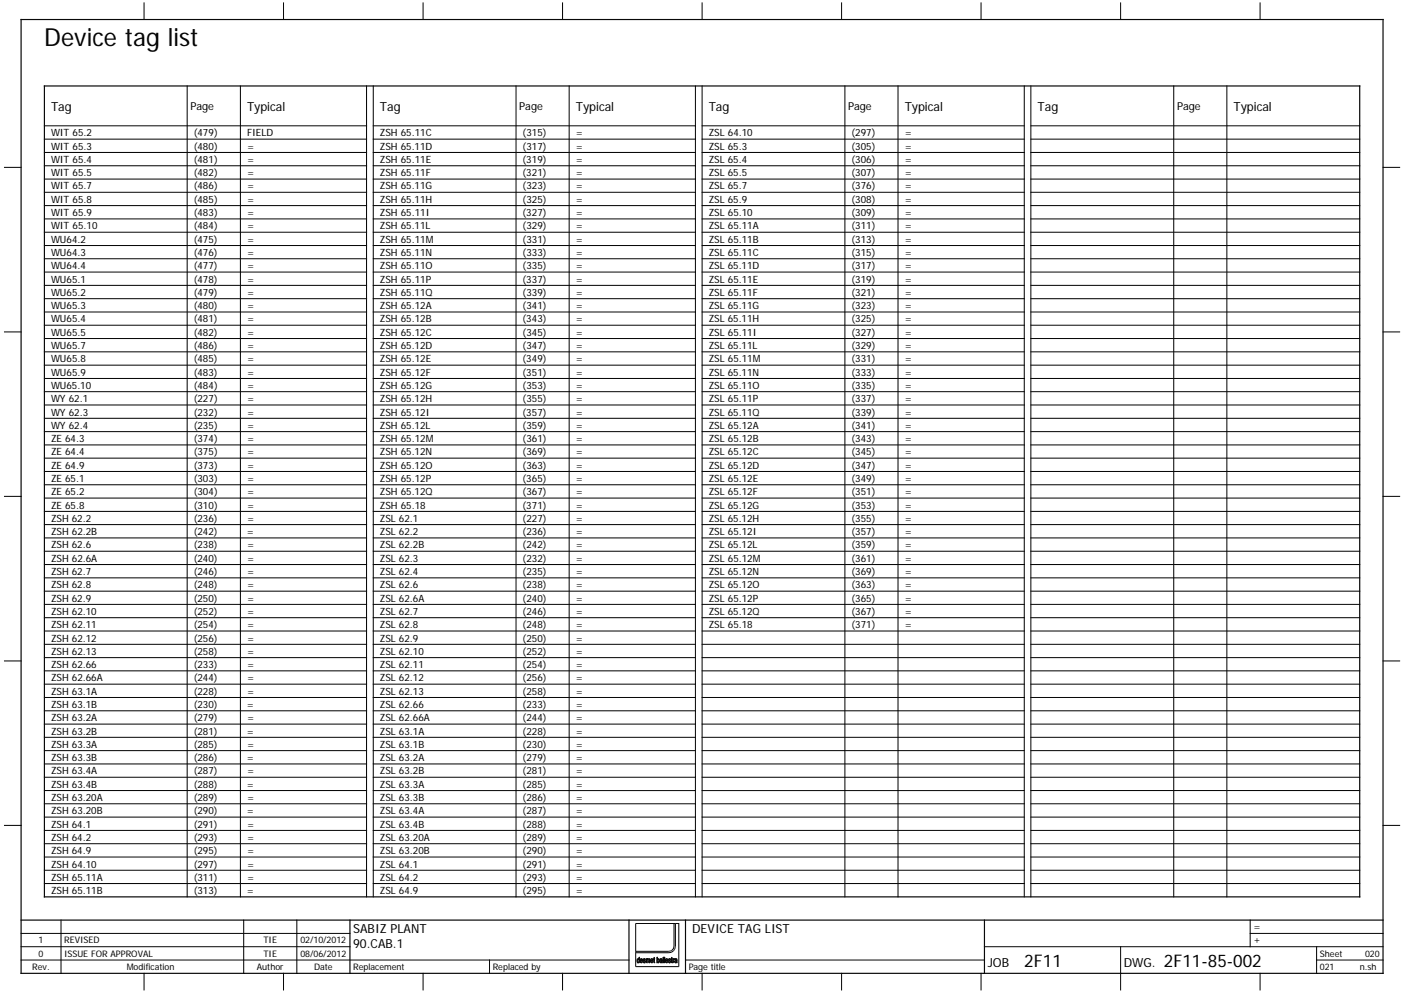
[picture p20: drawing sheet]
<svg xmlns="http://www.w3.org/2000/svg" width="297mm" height="210mm" viewBox="0 0 297 210" stroke-linecap="round" stroke-linejoin="round" font-family="sans-serif">
<defs><g id="words">
<text font-size="5.3" x="9.4" y="9.7">Device tag list</text>
<g font-size="3.7">
<text x="216.7" y="204.4">2F11</text>
<text x="246.2" y="204.4">2F11-85-002</text>
</g>
<g font-size="2.6">
<text x="10.8" y="23.4">Tag</text>
<text x="52.3" y="23.4">Typical</text>
<text x="80.4" y="23.4">Tag</text>
<text x="121.8" y="23.4">Typical</text>
<text x="149.9" y="23.4">Tag</text>
<text x="191.4" y="23.4">Typical</text>
<text x="219.5" y="23.4">Tag</text>
<text x="261" y="23.4">Typical</text>
<text x="74.7" y="197.4">SABIZ PLANT</text>
<text x="146.4" y="197.4">DEVICE TAG LIST</text>
<text x="74.7" y="200.6">90.CAB.1</text>
<text x="209" y="204.4">JOB</text>
<text x="237.8" y="204.4">DWG.</text>
</g>
<g font-size="2.3">
<text x="40.3" y="23.3">Page</text>
<text x="109.9" y="23.3">Page</text>
<text x="179.4" y="23.3">Page</text>
<text x="249" y="23.3">Page</text>
</g>
<g font-size="2.1">
<text x="10.8" y="28.8">WIT 65.2</text>
<text x="41" y="28.8">(479)</text>
<text x="52.3" y="28.8">FIELD</text>
<text x="80.4" y="28.8">ZSH 65.11C</text>
<text x="110.6" y="28.8">(315)</text>
<text x="121.8" y="28.8">=</text>
<text x="149.9" y="28.8">ZSL 64.10</text>
<text x="180.2" y="28.8">(297)</text>
<text x="191.4" y="28.8">=</text>
<text x="10.8" y="31.6">WIT 65.3</text>
<text x="10.8" y="34.4">WIT 65.4</text>
<text x="41" y="31.6">(480)</text>
<text x="41" y="34.4">(481)</text>
<text x="52.3" y="31.6">=</text>
<text x="52.3" y="34.4">=</text>
<text x="80.4" y="31.6">ZSH 65.11D</text>
<text x="80.4" y="34.4">ZSH 65.11E</text>
<text x="110.6" y="34.4">(319)</text>
<text x="110.6" y="31.6">(317)</text>
<text x="121.8" y="34.4">=</text>
<text x="121.8" y="31.6">=</text>
<text x="149.9" y="31.6">ZSL 65.3</text>
<text x="149.9" y="34.4">ZSL 65.4</text>
<text x="180.1" y="31.6">(305)</text>
<text x="180.1" y="34.4">(306)</text>
<text x="191.4" y="31.6">=</text>
<text x="191.4" y="34.4">=</text>
<text x="10.8" y="37.3">WIT 65.5</text>
<text x="10.8" y="40.1">WIT 65.7</text>
<text x="41" y="37.3">(482)</text>
<text x="41" y="40.1">(486)</text>
<text x="52.3" y="37.3">=</text>
<text x="52.3" y="40.1">=</text>
<text x="80.4" y="37.3">ZSH 65.11F</text>
<text x="80.4" y="40.1">ZSH 65.11G</text>
<text x="110.6" y="37.3">(321)</text>
<text x="110.6" y="40.1">(323)</text>
<text x="121.8" y="37.3">=</text>
<text x="121.8" y="40.1">=</text>
<text x="149.9" y="37.3">ZSL 65.5</text>
<text x="149.9" y="40.1">ZSL 65.7</text>
<text x="180.1" y="37.3">(307)</text>
<text x="180.1" y="40.1">(376)</text>
<text x="191.4" y="37.3">=</text>
<text x="191.4" y="40.1">=</text>
<text x="10.8" y="42.9">WIT 65.8</text>
<text x="10.8" y="45.7">WIT 65.9</text>
<text x="41" y="42.9">(485)</text>
<text x="41" y="45.7">(483)</text>
<text x="52.3" y="42.9">=</text>
<text x="52.3" y="45.7">=</text>
<text x="80.4" y="42.9">ZSH 65.11H</text>
<text x="80.4" y="45.7">ZSH 65.11I</text>
<text x="110.6" y="45.7">(327)</text>
<text x="110.6" y="42.9">(325)</text>
<text x="121.8" y="45.7">=</text>
<text x="121.8" y="42.9">=</text>
<text x="149.9" y="42.9">ZSL 65.9</text>
<text x="149.9" y="45.7">ZSL 65.10</text>
<text x="180.1" y="42.9">(308)</text>
<text x="180.2" y="45.7">(309)</text>
<text x="191.4" y="45.7">=</text>
<text x="191.4" y="42.9">=</text>
<text x="10.8" y="48.5">WIT 65.10</text>
<text x="10.8" y="51.3">WU64.2</text>
<text x="41" y="51.3">(475)</text>
<text x="41" y="48.5">(484)</text>
<text x="52.3" y="51.3">=</text>
<text x="52.3" y="48.5">=</text>
<text x="80.4" y="48.5">ZSH 65.11L</text>
<text x="80.4" y="51.3">ZSH 65.11M</text>
<text x="110.6" y="51.3">(331)</text>
<text x="110.6" y="48.5">(329)</text>
<text x="121.8" y="51.3">=</text>
<text x="121.8" y="48.5">=</text>
<text x="149.9" y="48.5">ZSL 65.11A</text>
<text x="149.9" y="51.3">ZSL 65.11B</text>
<text x="180.1" y="51.3">(313)</text>
<text x="180.2" y="48.5">(311)</text>
<text x="191.4" y="51.3">=</text>
<text x="191.4" y="48.5">=</text>
<text x="10.8" y="54.1">WU64.3</text>
<text x="10.8" y="56.9">WU64.4</text>
<text x="10.8" y="59.8">WU65.1</text>
<text x="41" y="54.1">(476)</text>
<text x="41" y="56.9">(477)</text>
<text x="41" y="59.8">(478)</text>
<text x="52.3" y="54.1">=</text>
<text x="52.3" y="56.9">=</text>
<text x="52.3" y="59.8">=</text>
<text x="80.4" y="54.1">ZSH 65.11N</text>
<text x="80.4" y="56.9">ZSH 65.11O</text>
<text x="80.4" y="59.8">ZSH 65.11P</text>
<text x="110.6" y="59.8">(337)</text>
<text x="110.6" y="54.1">(333)</text>
<text x="110.6" y="56.9">(335)</text>
<text x="121.8" y="59.8">=</text>
<text x="121.8" y="54.1">=</text>
<text x="121.8" y="56.9">=</text>
<text x="149.9" y="54.1">ZSL 65.11C</text>
<text x="149.9" y="56.9">ZSL 65.11D</text>
<text x="149.9" y="59.8">ZSL 65.11E</text>
<text x="180.1" y="56.9">(317)</text>
<text x="180.1" y="59.8">(319)</text>
<text x="180.2" y="54.1">(315)</text>
<text x="191.4" y="59.8">=</text>
<text x="191.4" y="54.1">=</text>
<text x="191.4" y="56.9">=</text>
<text x="10.8" y="62.6">WU65.2</text>
<text x="10.8" y="65.4">WU65.3</text>
<text x="41" y="62.6">(479)</text>
<text x="41" y="65.4">(480)</text>
<text x="52.3" y="62.6">=</text>
<text x="52.3" y="65.4">=</text>
<text x="80.4" y="62.6">ZSH 65.11Q</text>
<text x="80.4" y="65.4">ZSH 65.12A</text>
<text x="110.6" y="65.4">(341)</text>
<text x="110.6" y="62.6">(339)</text>
<text x="121.8" y="65.4">=</text>
<text x="121.8" y="62.6">=</text>
<text x="149.9" y="62.6">ZSL 65.11F</text>
<text x="149.9" y="65.4">ZSL 65.11G</text>
<text x="180.1" y="65.4">(323)</text>
<text x="180.1" y="62.6">(321)</text>
<text x="191.4" y="62.6">=</text>
<text x="191.4" y="65.4">=</text>
<text x="10.8" y="68.2">WU65.4</text>
<text x="10.8" y="71">WU65.5</text>
<text x="41" y="68.2">(481)</text>
<text x="41" y="71">(482)</text>
<text x="52.3" y="68.2">=</text>
<text x="52.3" y="71">=</text>
<text x="80.4" y="68.2">ZSH 65.12B</text>
<text x="80.4" y="71">ZSH 65.12C</text>
<text x="110.6" y="68.2">(343)</text>
<text x="110.6" y="71">(345)</text>
<text x="121.8" y="68.2">=</text>
<text x="121.8" y="71">=</text>
<text x="149.9" y="68.2">ZSL 65.11H</text>
<text x="149.9" y="71">ZSL 65.11I</text>
<text x="180.1" y="68.2">(325)</text>
<text x="180.1" y="71">(327)</text>
<text x="191.4" y="71">=</text>
<text x="191.4" y="68.2">=</text>
<text x="10.8" y="73.8">WU65.7</text>
<text x="10.8" y="76.6">WU65.8</text>
<text x="41" y="73.8">(486)</text>
<text x="41" y="76.6">(485)</text>
<text x="52.3" y="73.8">=</text>
<text x="52.3" y="76.6">=</text>
<text x="80.4" y="73.8">ZSH 65.12D</text>
<text x="80.4" y="76.6">ZSH 65.12E</text>
<text x="110.6" y="76.6">(349)</text>
<text x="110.6" y="73.8">(347)</text>
<text x="121.8" y="76.6">=</text>
<text x="121.8" y="73.8">=</text>
<text x="149.9" y="73.8">ZSL 65.11L</text>
<text x="149.9" y="76.6">ZSL 65.11M</text>
<text x="180.1" y="73.8">(329)</text>
<text x="180.2" y="76.6">(331)</text>
<text x="191.4" y="76.6">=</text>
<text x="191.4" y="73.8">=</text>
<text x="10.8" y="79.4">WU65.9</text>
<text x="10.8" y="82.2">WU65.10</text>
<text x="41" y="79.4">(483)</text>
<text x="41" y="82.2">(484)</text>
<text x="52.3" y="79.4">=</text>
<text x="52.3" y="82.2">=</text>
<text x="80.4" y="79.4">ZSH 65.12F</text>
<text x="80.4" y="82.2">ZSH 65.12G</text>
<text x="110.6" y="79.4">(351)</text>
<text x="110.6" y="82.2">(353)</text>
<text x="121.8" y="79.4">=</text>
<text x="121.8" y="82.2">=</text>
<text x="149.9" y="79.4">ZSL 65.11N</text>
<text x="149.9" y="82.2">ZSL 65.11O</text>
<text x="180.1" y="79.4">(333)</text>
<text x="180.2" y="82.2">(335)</text>
<text x="191.4" y="79.4">=</text>
<text x="191.4" y="82.2">=</text>
<text x="10.8" y="85">WY 62.1</text>
<text x="10.8" y="87.9">WY 62.3</text>
<text x="41" y="85">(227)</text>
<text x="41" y="87.9">(232)</text>
<text x="52.3" y="85">=</text>
<text x="52.3" y="87.9">=</text>
<text x="80.4" y="85">ZSH 65.12H</text>
<text x="80.4" y="87.9">ZSH 65.12I</text>
<text x="110.6" y="87.9">(357)</text>
<text x="110.6" y="85">(355)</text>
<text x="121.8" y="87.9">=</text>
<text x="121.8" y="85">=</text>
<text x="149.9" y="85">ZSL 65.11P</text>
<text x="149.9" y="87.9">ZSL 65.11Q</text>
<text x="180.1" y="85">(337)</text>
<text x="180.2" y="87.9">(339)</text>
<text x="191.4" y="85">=</text>
<text x="191.4" y="87.9">=</text>
<text x="10.8" y="90.7">WY 62.4</text>
<text x="10.8" y="93.5">ZE 64.3</text>
<text x="41" y="90.7">(235)</text>
<text x="41" y="93.5">(374)</text>
<text x="52.3" y="90.7">=</text>
<text x="52.3" y="93.5">=</text>
<text x="80.4" y="90.7">ZSH 65.12L</text>
<text x="80.4" y="93.5">ZSH 65.12M</text>
<text x="110.6" y="93.5">(361)</text>
<text x="110.6" y="90.7">(359)</text>
<text x="121.8" y="93.5">=</text>
<text x="121.8" y="90.7">=</text>
<text x="149.9" y="90.7">ZSL 65.12A</text>
<text x="149.9" y="93.5">ZSL 65.12B</text>
<text x="180.1" y="93.5">(343)</text>
<text x="180.2" y="90.7">(341)</text>
<text x="191.4" y="93.5">=</text>
<text x="191.4" y="90.7">=</text>
<text x="10.8" y="96.3">ZE 64.4</text>
<text x="10.8" y="99.1">ZE 64.9</text>
<text x="10.8" y="101.9">ZE 65.1</text>
<text x="41" y="96.3">(375)</text>
<text x="41" y="99.1">(373)</text>
<text x="41" y="101.9">(303)</text>
<text x="52.3" y="96.3">=</text>
<text x="52.3" y="99.1">=</text>
<text x="52.3" y="101.9">=</text>
<text x="80.4" y="96.3">ZSH 65.12N</text>
<text x="80.4" y="99.1">ZSH 65.12O</text>
<text x="80.4" y="101.9">ZSH 65.12P</text>
<text x="110.6" y="101.9">(365)</text>
<text x="110.6" y="96.3">(369)</text>
<text x="110.6" y="99.1">(363)</text>
<text x="121.8" y="101.9">=</text>
<text x="121.8" y="96.3">=</text>
<text x="121.8" y="99.1">=</text>
<text x="149.9" y="96.3">ZSL 65.12C</text>
<text x="149.9" y="99.1">ZSL 65.12D</text>
<text x="149.9" y="101.9">ZSL 65.12E</text>
<text x="180.1" y="99.1">(347)</text>
<text x="180.1" y="101.9">(349)</text>
<text x="180.2" y="96.3">(345)</text>
<text x="191.4" y="101.9">=</text>
<text x="191.4" y="96.3">=</text>
<text x="191.4" y="99.1">=</text>
<text x="10.8" y="104.7">ZE 65.2</text>
<text x="10.8" y="107.5">ZE 65.8</text>
<text x="41" y="104.7">(304)</text>
<text x="41" y="107.5">(310)</text>
<text x="52.3" y="104.7">=</text>
<text x="52.3" y="107.5">=</text>
<text x="80.4" y="104.7">ZSH 65.12Q</text>
<text x="80.4" y="107.5">ZSH 65.18</text>
<text x="110.6" y="107.5">(371)</text>
<text x="110.6" y="104.7">(367)</text>
<text x="121.8" y="107.5">=</text>
<text x="121.8" y="104.7">=</text>
<text x="149.9" y="104.7">ZSL 65.12F</text>
<text x="149.9" y="107.5">ZSL 65.12G</text>
<text x="180.1" y="107.5">(353)</text>
<text x="180.1" y="104.7">(351)</text>
<text x="191.4" y="104.7">=</text>
<text x="191.4" y="107.5">=</text>
<text x="10.8" y="110.4">ZSH 62.2</text>
<text x="10.8" y="113.2">ZSH 62.2B</text>
<text x="41" y="113.2">(242)</text>
<text x="41" y="110.4">(236)</text>
<text x="52.3" y="113.2">=</text>
<text x="52.3" y="110.4">=</text>
<text x="80.4" y="110.4">ZSL 62.1</text>
<text x="80.4" y="113.2">ZSL 62.2</text>
<text x="110.6" y="110.4">(227)</text>
<text x="110.6" y="113.2">(236)</text>
<text x="121.8" y="110.4">=</text>
<text x="121.8" y="113.2">=</text>
<text x="149.9" y="110.4">ZSL 65.12H</text>
<text x="149.9" y="113.2">ZSL 65.12I</text>
<text x="180.1" y="110.4">(355)</text>
<text x="180.1" y="113.2">(357)</text>
<text x="191.4" y="113.2">=</text>
<text x="191.4" y="110.4">=</text>
<text x="10.8" y="116">ZSH 62.6</text>
<text x="10.8" y="118.8">ZSH 62.6A</text>
<text x="41" y="118.8">(240)</text>
<text x="41" y="116">(238)</text>
<text x="52.3" y="118.8">=</text>
<text x="52.3" y="116">=</text>
<text x="80.4" y="116">ZSL 62.2B</text>
<text x="80.4" y="118.8">ZSL 62.3</text>
<text x="110.6" y="118.8">(232)</text>
<text x="110.6" y="116">(242)</text>
<text x="121.8" y="116">=</text>
<text x="121.8" y="118.8">=</text>
<text x="149.9" y="116">ZSL 65.12L</text>
<text x="149.9" y="118.8">ZSL 65.12M</text>
<text x="180.1" y="116">(359)</text>
<text x="180.2" y="118.8">(361)</text>
<text x="191.4" y="118.8">=</text>
<text x="191.4" y="116">=</text>
<text x="10.8" y="121.6">ZSH 62.7</text>
<text x="10.8" y="124.4">ZSH 62.8</text>
<text x="41" y="121.6">(246)</text>
<text x="41" y="124.4">(248)</text>
<text x="52.3" y="121.6">=</text>
<text x="52.3" y="124.4">=</text>
<text x="80.4" y="121.6">ZSL 62.4</text>
<text x="80.4" y="124.4">ZSL 62.6</text>
<text x="110.6" y="121.6">(235)</text>
<text x="110.6" y="124.4">(238)</text>
<text x="121.8" y="121.6">=</text>
<text x="121.8" y="124.4">=</text>
<text x="149.9" y="121.6">ZSL 65.12N</text>
<text x="149.9" y="124.4">ZSL 65.12O</text>
<text x="180.1" y="121.6">(369)</text>
<text x="180.2" y="124.4">(363)</text>
<text x="191.4" y="121.6">=</text>
<text x="191.4" y="124.4">=</text>
<text x="10.8" y="127.2">ZSH 62.9</text>
<text x="10.8" y="130">ZSH 62.10</text>
<text x="41" y="130">(252)</text>
<text x="41" y="127.2">(250)</text>
<text x="52.3" y="130">=</text>
<text x="52.3" y="127.2">=</text>
<text x="80.4" y="127.2">ZSL 62.6A</text>
<text x="80.4" y="130">ZSL 62.7</text>
<text x="110.6" y="130">(246)</text>
<text x="110.6" y="127.2">(240)</text>
<text x="121.8" y="127.2">=</text>
<text x="121.8" y="130">=</text>
<text x="149.9" y="127.2">ZSL 65.12P</text>
<text x="149.9" y="130">ZSL 65.12Q</text>
<text x="180.1" y="127.2">(365)</text>
<text x="180.2" y="130">(367)</text>
<text x="191.4" y="127.2">=</text>
<text x="191.4" y="130">=</text>
<text x="10.8" y="132.8">ZSH 62.11</text>
<text x="10.8" y="135.7">ZSH 62.12</text>
<text x="41" y="132.8">(254)</text>
<text x="41" y="135.7">(256)</text>
<text x="52.3" y="132.8">=</text>
<text x="52.3" y="135.7">=</text>
<text x="80.4" y="132.8">ZSL 62.8</text>
<text x="80.4" y="135.7">ZSL 62.9</text>
<text x="110.6" y="132.8">(248)</text>
<text x="110.6" y="135.7">(250)</text>
<text x="121.8" y="132.8">=</text>
<text x="121.8" y="135.7">=</text>
<text x="149.9" y="132.8">ZSL 65.18</text>
<text x="180.2" y="132.8">(371)</text>
<text x="191.4" y="132.8">=</text>
<text x="10.8" y="138.5">ZSH 62.13</text>
<text x="10.8" y="141.3">ZSH 62.66</text>
<text x="41" y="138.5">(258)</text>
<text x="41" y="141.3">(233)</text>
<text x="52.3" y="138.5">=</text>
<text x="52.3" y="141.3">=</text>
<text x="80.4" y="138.5">ZSL 62.10</text>
<text x="80.4" y="141.3">ZSL 62.11</text>
<text x="110.6" y="138.5">(252)</text>
<text x="110.6" y="141.3">(254)</text>
<text x="121.8" y="138.5">=</text>
<text x="121.8" y="141.3">=</text>
<text x="10.8" y="144.1">ZSH 62.66A</text>
<text x="10.8" y="146.9">ZSH 63.1A</text>
<text x="10.8" y="149.7">ZSH 63.1B</text>
<text x="41" y="149.7">(230)</text>
<text x="41" y="146.9">(228)</text>
<text x="41" y="144.1">(244)</text>
<text x="52.3" y="149.7">=</text>
<text x="52.3" y="146.9">=</text>
<text x="52.3" y="144.1">=</text>
<text x="80.4" y="144.1">ZSL 62.12</text>
<text x="80.4" y="146.9">ZSL 62.13</text>
<text x="80.4" y="149.7">ZSL 62.66</text>
<text x="110.6" y="144.1">(256)</text>
<text x="110.6" y="146.9">(258)</text>
<text x="110.6" y="149.7">(233)</text>
<text x="121.8" y="144.1">=</text>
<text x="121.8" y="146.9">=</text>
<text x="121.8" y="149.7">=</text>
<text x="10.8" y="152.5">ZSH 63.2A</text>
<text x="10.8" y="155.3">ZSH 63.2B</text>
<text x="41" y="155.3">(281)</text>
<text x="41" y="152.5">(279)</text>
<text x="52.3" y="155.3">=</text>
<text x="52.3" y="152.5">=</text>
<text x="80.4" y="152.5">ZSL 62.66A</text>
<text x="80.4" y="155.3">ZSL 63.1A</text>
<text x="110.6" y="152.5">(244)</text>
<text x="110.6" y="155.3">(228)</text>
<text x="121.8" y="152.5">=</text>
<text x="121.8" y="155.3">=</text>
<text x="10.8" y="158.2">ZSH 63.3A</text>
<text x="10.8" y="161">ZSH 63.3B</text>
<text x="41" y="161">(286)</text>
<text x="41" y="158.2">(285)</text>
<text x="52.3" y="161">=</text>
<text x="52.3" y="158.2">=</text>
<text x="80.4" y="158.2">ZSL 63.1B</text>
<text x="80.4" y="161">ZSL 63.2A</text>
<text x="110.6" y="158.2">(230)</text>
<text x="110.6" y="161">(279)</text>
<text x="121.8" y="158.2">=</text>
<text x="121.8" y="161">=</text>
<text x="10.8" y="163.8">ZSH 63.4A</text>
<text x="10.8" y="166.6">ZSH 63.4B</text>
<text x="41" y="166.6">(288)</text>
<text x="41" y="163.8">(287)</text>
<text x="52.3" y="166.6">=</text>
<text x="52.3" y="163.8">=</text>
<text x="80.4" y="163.8">ZSL 63.2B</text>
<text x="80.4" y="166.6">ZSL 63.3A</text>
<text x="110.6" y="163.8">(281)</text>
<text x="110.6" y="166.6">(285)</text>
<text x="121.8" y="163.8">=</text>
<text x="121.8" y="166.6">=</text>
<text x="10.8" y="169.4">ZSH 63.20A</text>
<text x="10.8" y="172.2">ZSH 63.20B</text>
<text x="41" y="172.2">(290)</text>
<text x="41" y="169.4">(289)</text>
<text x="52.3" y="172.2">=</text>
<text x="52.3" y="169.4">=</text>
<text x="80.4" y="169.4">ZSL 63.3B</text>
<text x="80.4" y="172.2">ZSL 63.4A</text>
<text x="110.6" y="169.4">(286)</text>
<text x="110.6" y="172.2">(287)</text>
<text x="121.8" y="169.4">=</text>
<text x="121.8" y="172.2">=</text>
<text x="10.8" y="175">ZSH 64.1</text>
<text x="10.8" y="177.8">ZSH 64.2</text>
<text x="41" y="175">(291)</text>
<text x="41" y="177.8">(293)</text>
<text x="52.3" y="175">=</text>
<text x="52.3" y="177.8">=</text>
<text x="80.4" y="175">ZSL 63.4B</text>
<text x="80.4" y="177.8">ZSL 63.20A</text>
<text x="110.6" y="175">(288)</text>
<text x="110.6" y="177.8">(289)</text>
<text x="121.8" y="175">=</text>
<text x="121.8" y="177.8">=</text>
<text x="10.8" y="180.6">ZSH 64.9</text>
<text x="10.8" y="183.5">ZSH 64.10</text>
<text x="41" y="183.5">(297)</text>
<text x="41" y="180.6">(295)</text>
<text x="52.3" y="183.5">=</text>
<text x="52.3" y="180.6">=</text>
<text x="80.4" y="180.6">ZSL 63.20B</text>
<text x="80.4" y="183.5">ZSL 64.1</text>
<text x="110.6" y="180.6">(290)</text>
<text x="110.6" y="183.5">(291)</text>
<text x="121.8" y="180.6">=</text>
<text x="121.8" y="183.5">=</text>
<text x="10.8" y="186.3">ZSH 65.11A</text>
<text x="10.8" y="189.1">ZSH 65.11B</text>
<text x="41" y="189.1">(313)</text>
<text x="41" y="186.3">(311)</text>
<text x="52.3" y="189.1">=</text>
<text x="52.3" y="186.3">=</text>
<text x="80.4" y="186.3">ZSL 64.2</text>
<text x="80.4" y="189.1">ZSL 64.9</text>
<text x="110.6" y="186.3">(293)</text>
<text x="110.6" y="189.1">(295)</text>
<text x="121.8" y="186.3">=</text>
<text x="121.8" y="189.1">=</text>
<text x="265.2" y="196.7">=</text>
<text x="265.2" y="199.5">+</text>
</g>
<g font-size="1.9">
<text x="8.1" y="202.3">0</text>
<text x="8.1" y="199.5">1</text>
<text x="13.6" y="202.3">ISSUE FOR APPROVAL</text>
<text x="13.6" y="199.5">REVISED</text>
<text x="55.7" y="202.3">TIE</text>
<text x="55.7" y="199.5">TIE</text>
<text x="63.5" y="202.3">08/06/2012</text>
<text x="63.5" y="199.5">02/10/2012</text>
<text x="279.2" y="202.3">Sheet</text>
<text x="288.8" y="202.3">020</text>
<text x="6.8" y="205.1">Rev.</text>
<text x="26.8" y="205.1">Modification</text>
<text x="54.4" y="205.1">Author</text>
<text x="66.4" y="205.1">Date</text>
<text x="74.7" y="205.1">Replacement</text>
<text x="104.3" y="205.1">Replaced by</text>
<text x="145.7" y="205.1">Page title</text>
<text x="279.2" y="205.1">021</text>
<text x="287.7" y="205.1">n.sh</text>
</g>
</g></defs>
<path d="M209.8 .5l-209 209M296.2 .6l-295.4 208.8M.8 209.2l.3 .3" fill="none" stroke="#fff" stroke-width=".21"/>
<g fill="none" stroke="#010101" stroke-width=".21">
<path d="M30.5 .6v3.5M60 .6v3.5M89.5 .6v3.5M119 .6v3.5M148.5 .6v3.5M178.1 .6v3.5M207.6 .6v3.5M237.1 .6v3.5M266.6 .6v3.5M.9 35.4h3.6M292.6 35.4h3.5M.9 70.2h3.6"/>
<path d="M292.6 70.2h3.5M.9 105h3.6M292.6 105h3.5M.9 139.8h3.6M292.6 139.8h3.5M.9 174.5h3.6M292.6 174.5h3.5M4.5 197.4h69.5M12.9 194.6v11.2M51.6 194.6v11.2M62.8 194.6v11.2M134.5 195.3h8.1v5a1.08 1.08 0 0 1-1.1 .9h-7z"/>
<path d="M264.5 197.4h28.1M264.5 194.6v5.6M4.5 203h128.6M4.5 200.2h69.5M30.5 205.8v3.5M60 205.8v3.5M89.5 205.8v3.5M103.6 203v2.8M119 205.8v3.5M135.6 203.4l.1 .1 .3-.2-.1 .2M135.6 203.4h.1M135.6 202.8h.2l.1 .3h-.4z"/>
<path d="M135.9 203.5h.1M135.9 202.8h.1M135.9 202.8l.1 .4-.2-.1v.1h-.3l.1 .2M135.9 202.8a.4 .4 0 0 0-.5 .2 .4 .4 0 0 0 .1 .5h.4M148.5 205.8v3.5M178.1 205.8v3.5M207.6 205.8v3.5M208.3 200.2h84.3M237.1 200.2v9.1M266.6 205.8v3.5M278.6 203h14M278.6 200.2v5.6"/>
</g>
<path d="M4.5 4.1h288.1v201.7h-288.1zM4.5 194.6h288.1M74 194.6v11.2M133.1 194.6v11.2M145 194.6v11.2M208.3 194.6v11.2" fill="none" stroke="#010101" stroke-width=".25"/>
<path d="M135.6 202.7l.3 .2 .1 .3h-.2v-.3l-.2-.1-.1 .3h.3v.1h-.3l.1 .2 .1 .1 .3-.2a.32 .32 0 0 1-.5 .3 .32 .32 0 0 1-.1-.5z" fill="#010101"/>
<path d="M137.8 203.4l.1 .1 .3-.2-.1 .2M137.8 203.4h.1M137.8 202.8h.2l.1 .3h-.4zM138.1 203.5h.1M138.1 202.8h.1M138.1 202.8l.1 .4h-.2v-.1v.1h-.3l.1 .2M138.1 202.8a.4 .4 0 0 0-.5 .2 .4 .4 0 0 0 .1 .5h.4" fill="none" stroke="#010101" stroke-width=".21"/>
<path d="M137.7 202.8l.3-.1 .1 .1 .1 .4h-.2l.1-.1-.1-.3-.2 .1-.1 .2h.3v.1h-.3l.1 .3 .4-.2-.3 .3-.2-.2z" fill="#010101"/>
<path d="M139.1 203.3v.1M139.1 202.9a.27 .27 0 0 1 .3 .2 .27 .27 0 0 1-.3 .3zM139.2 203.5v.1M139.2 203.5h.1M139.5 202.9l-.1 .5-.2 .2M139.5 202.9h.1M139.5 202.9l-.1-.2-.3 .1-.1-.4v1.2l.1-.1 .1 .1" fill="none" stroke="#010101" stroke-width=".21"/>
<path d="M139 202.4l.1 .4a.43 .43 0 0 1 .4 .3 .43 .43 0 0 1-.2 .5v-.8a.44 .44 0 0 0-.1 .8l-.1-.1-.1 .1z" fill="#010101"/>
<g fill="none" stroke="#010101" stroke-width=".21">
<path d="M139.7 203.1l-.1 .3 .2 .2M139.7 202.7h.1M139.7 202.7h.3M139.7 202.7l-.1 .2 .3-.1 .1 .2M139.7 203.1h.1M139.8 203.5v.1zM140 202.7h.1M140 203v.1M140 202.7l.1 .9-.1-.1-.2 .1M140 203l-.3 .1"/>
<circle cx="139.9" cy="203.3" r=".17"/>
</g>
<path d="M139.7 202.7l.4 .1v.8l-.1-.1-.2 .1 .2-.5-.3 .2 .1 .3-.2-.1v-.3l.4-.2-.1-.2-.3 .1z" fill="#010101"/>
<path d="M140.9 202.8a.42 .42 0 0 0-.2 .5 .42 .42 0 0 0 .5 .2M140.9 202.7l.3 .1M140.9 202.7v.1M140.9 203.4l.2 .1 .2-.2-.1 .2M140.9 203.4h.1M140.9 202.8h.2l.1 .3h-.3zM141.2 203.5h.1M141.2 202.8h.1M141.2 202.8l.1 .4h-.2v-.1l-.2 .1v.2" fill="none" stroke="#010101" stroke-width=".21"/>
<path d="M141 202.7l.3 .2v.2l-.2 .1 .1-.3h-.3v.2h.2l-.2 .1 .1 .3 .3-.2-.2 .3a.49 .49 0 0 1-.4-.4 .49 .49 0 0 1 .3-.5z" fill="#010101"/>
<g fill="none" stroke="#010101" stroke-width=".21">
<path d="M142.9 202.7h.1M142.9 202.7h.2M142.9 202.7l-.2 .2 .3-.1 .1 .2M142.9 203.1h.1M143.1 202.7h.1M143.1 203v.1M143.1 202.7l.2 .9-.1-.1-.2 .1a.29 .29 0 0 1-.3-.4 .29 .29 0 0 1 .4-.2"/>
<circle cx="143.1" cy="203.3" r=".17"/>
</g>
<path d="M142.8 202.8h.4l.1 .8-.1-.1-.2 .1 .1-.5-.2 .2 .1 .3-.3-.1 .1-.3 .3-.2-.1-.2-.3 .1z" fill="#010101"/>
<path d="M135 203.5h.1M135 203.5l-.1-.6a.3 .3 0 0 1 .3 .2 .3 .3 0 0 1-.2 .4M135.2 202.4l.1 1.2-.1-.1-.2 .1v-.1v.1a.48 .48 0 0 1-.2-.5 .48 .48 0 0 1 .3-.4l.1 .1z" fill="none" stroke="#010101" stroke-width=".21"/>
<path d="M135.2 202.4l.1 1.2-.1-.1-.2 .1 .2-.3-.2-.5-.1 .2 .1 .6a.48 .48 0 0 1-.2-.5 .48 .48 0 0 1 .3-.4l.1 .1z" fill="#010101"/>
<path d="M136.2 202.7h.1M136.2 202.7l-.1 .4 .4 .2-.2 .2M136.2 202.7h.2M136.2 203.4h.1M136.2 203.4l.1 .1M136.3 203.5h.1M136.4 202.7h.1M136.4 202.7l.1 .2-.2-.1-.1 .2a.32 .32 0 0 1 .4 .3 .32 .32 0 0 1-.4 .3l-.1-.3 .1 .1" fill="none" stroke="#010101" stroke-width=".21"/>
<path d="M136.1 202.8l.3-.1 .1 .2-.2-.1-.1 .2a.32 .32 0 0 1 .4 .3 .32 .32 0 0 1-.4 .3l-.1-.3 .2 .2 .2-.2-.4-.2z" fill="#010101"/>
<path d="M136.7 202.7l.1 .1 .2-.1 .1 .1 .3-.1 .1 .9-.1-.8-.2 .1-.1 .7v-.7l-.2-.1-.2 .8zM137 202.7h.1M137.1 202.7h.1" fill="none" stroke="#010101" stroke-width=".21"/>
<path d="M136.7 202.7l.1 .1 .2-.1 .1 .1 .3-.1 .1 .9-.2-.8-.1 .2v.6l-.2-.8-.2 .1-.1 .7z" fill="#010101"/>
<path d="M138.3 202.5l.1-.1 .2 .3-.2 .1 .2 .8-.3-.1zM138.4 203.4h.1" fill="none" stroke="#010101" stroke-width=".21"/>
<path d="M138.3 202.5l.1-.1 .2 .3-.2 .1 .2 .8-.3-.1z" fill="#010101"/>
<path d="M140.3 202.4l.1 1.2z" fill="none" stroke="#010101" stroke-width=".21"/>
<path d="M140.3 202.4l.1 1.2z" fill="#010101"/>
<path d="M140.5 202.4l.1 1.2z" fill="none" stroke="#010101" stroke-width=".21"/>
<path d="M140.5 202.4l.1 1.2z" fill="#010101"/>
<path d="M141.5 202.7h.1M141.5 202.7v.4l.3 .2-.1 .2M141.6 202.7h.2M141.6 203.4h.1M141.6 203.4l.1 .1M141.7 203.5h.1M141.8 202.7l.1 .2-.2-.1-.2 .2a.32 .32 0 0 1 .4 .3 .32 .32 0 0 1-.3 .3l-.2-.3 .2 .1M141.8 202.7h.1" fill="none" stroke="#010101" stroke-width=".21"/>
<path d="M141.5 202.8l.3-.1 .1 .2-.2-.1-.2 .2a.31 .31 0 0 1 .5 .3 .31 .31 0 0 1-.5 .2l-.1-.2 .3 .2 .1-.1-.3-.3z" fill="#010101"/>
<path d="M142.1 202.5l.1-.1 .1 .3v.9l-.2-.1zM142.2 203.4h.1" fill="none" stroke="#010101" stroke-width=".21"/>
<path d="M142.1 202.5l.1-.1 .1 .3v.9l-.2-.1z" fill="#010101"/>
<path d="M142.5 202.9h.1M142.7 202.7l-.2 .2M142.7 202.7h.1M142.7 202.7l-.2 .1-.1-.1v.9l.1-.7" fill="none" stroke="#010101" stroke-width=".21"/>
<path d="M142.4 202.7l.1 .1 .2-.1-.2 .2v.7z" fill="#010101"/>
<g fill="none" stroke="#010101" stroke-width=".21">
<path d="M39.6 18.2v171.5M50.9 18.2v171.5M77.6 18.2v171.5M79 18.2v171.5M109.2 18.2v171.5M120.4 18.2v171.5M147.1 18.2v171.5M148.5 18.2v171.5M178.7 18.2v171.5M190 18.2v171.5M216.7 18.2v171.5M218.1 18.2v171.5"/>
<path d="M248.3 18.2v171.5M259.6 18.2v171.5M9.4 35.1h68.2M9.4 37.9h68.2M9.4 26.6h68.2M9.4 32.2h68.2M9.4 29.4h68.2M79 26.6h68.1M79 32.2h68.1M79 29.4h68.1M79 35.1h68.1M79 37.9h68.1"/>
<path d="M148.5 26.6h68.2M148.5 32.2h68.2M148.5 29.4h68.2M148.5 35.1h68.2M148.5 37.9h68.2M218.1 26.6h69.6M218.1 32.2h69.6M218.1 29.4h69.6M218.1 35.1h69.6M218.1 37.9h69.6M9.4 40.7h68.2M9.4 43.5h68.2"/>
<path d="M9.4 46.3h68.2M9.4 49.1h68.2M9.4 51.9h68.2M9.4 54.7h68.2M9.4 57.5h68.2M79 40.7h68.1M79 43.5h68.1M79 46.3h68.1M79 49.1h68.1M79 51.9h68.1M79 54.7h68.1M79 57.5h68.1"/>
<path d="M148.5 40.7h68.2M148.5 43.5h68.2M148.5 46.3h68.2M148.5 49.1h68.2M148.5 51.9h68.2M148.5 54.7h68.2M148.5 57.5h68.2M218.1 40.7h69.6M218.1 43.5h69.6M218.1 46.3h69.6M218.1 49.1h69.6M218.1 51.9h69.6"/>
<path d="M218.1 54.7h69.6M218.1 57.5h69.6M9.4 60.3h68.2M9.4 63.2h68.2M9.4 66h68.2M9.4 68.8h68.2M9.4 71.6h68.2M9.4 74.4h68.2M9.4 77.2h68.2M79 60.3h68.1M79 63.2h68.1M79 66h68.1"/>
<path d="M79 68.8h68.1M79 71.6h68.1M79 74.4h68.1M79 77.2h68.1M148.5 60.3h68.2M148.5 63.2h68.2M148.5 66h68.2M148.5 68.8h68.2M148.5 71.6h68.2M148.5 74.4h68.2M148.5 77.2h68.2M218.1 71.6h69.6"/>
<path d="M218.1 74.4h69.6M218.1 77.2h69.6M218.1 60.3h69.6M218.1 63.2h69.6M218.1 66h69.6M218.1 68.8h69.6M9.4 80h68.2M9.4 82.8h68.2M9.4 85.6h68.2M9.4 88.5h68.2M9.4 91.3h68.2M9.4 94.1h68.2"/>
<path d="M9.4 96.9h68.2M9.4 99.7h68.2M79 80h68.1M79 82.8h68.1M79 85.6h68.1M79 88.5h68.1M79 91.3h68.1M79 94.1h68.1M79 96.9h68.1M79 99.7h68.1M148.5 80h68.2M148.5 82.8h68.2"/>
<path d="M148.5 85.6h68.2M148.5 88.5h68.2M148.5 91.3h68.2M148.5 94.1h68.2M148.5 96.9h68.2M148.5 99.7h68.2M218.1 80h69.6M218.1 82.8h69.6M218.1 85.6h69.6M218.1 88.5h69.6M218.1 91.3h69.6M218.1 94.1h69.6"/>
<path d="M218.1 96.9h69.6M218.1 99.7h69.6M9.4 102.5h68.2M9.4 105.3h68.2M9.4 108.1h68.2M9.4 110.9h68.2M9.4 113.7h68.2M9.4 116.6h68.2M9.4 119.4h68.2M79 102.5h68.1M79 105.3h68.1M79 108.1h68.1"/>
<path d="M79 110.9h68.1M79 113.7h68.1M79 116.6h68.1M79 119.4h68.1M148.5 102.5h68.2M148.5 105.3h68.2M148.5 108.1h68.2M148.5 110.9h68.2M148.5 113.7h68.2M148.5 116.6h68.2M148.5 119.4h68.2M218.1 102.5h69.6"/>
<path d="M218.1 105.3h69.6M218.1 108.1h69.6M218.1 110.9h69.6M218.1 113.7h69.6M218.1 116.6h69.6M218.1 119.4h69.6M9.4 122.2h68.2M9.4 125h68.2M9.4 127.8h68.2M9.4 130.6h68.2M9.4 133.4h68.2M9.4 136.2h68.2"/>
<path d="M9.4 139.1h68.2M79 122.2h68.1M79 125h68.1M79 127.8h68.1M79 130.6h68.1M79 133.4h68.1M79 136.2h68.1M79 139.1h68.1M148.5 122.2h68.2M148.5 125h68.2M148.5 127.8h68.2M148.5 130.6h68.2"/>
<path d="M148.5 133.4h68.2M148.5 136.3h68.2M148.5 139.1h68.2M218.1 122.2h69.6M218.1 125h69.6M218.1 127.8h69.6M218.1 130.6h69.6M218.1 133.4h69.6M218.1 136.2h69.6M218.1 139.1h69.6M9.4 141.9h68.2M9.4 144.7h68.2"/>
<path d="M9.4 147.5h68.2M9.4 150.3h68.2M9.4 153.1h68.2M9.4 155.9h68.2M9.4 158.7h68.2M79 141.9h68.1M79 144.7h68.1M79 147.5h68.1M79 150.3h68.1M79 153.1h68.1M79 155.9h68.1M79 158.7h68.1"/>
<path d="M148.5 141.9h68.2M148.5 144.7h68.2M148.5 147.5h68.2M148.5 150.3h68.2M148.5 153.1h68.2M148.5 155.9h68.2M148.5 158.7h68.2M218.1 141.9h69.6M218.1 144.7h69.6M218.1 147.5h69.6M218.1 150.3h69.6M218.1 153.1h69.6"/>
<path d="M218.1 155.9h69.6M218.1 158.7h69.6M9.4 161.5h68.2M9.4 164.4h68.2M9.4 167.2h68.2M9.4 170h68.2M9.4 172.8h68.2M9.4 175.6h68.2M9.4 178.4h68.2M79 161.5h68.1M79 164.4h68.1M79 167.2h68.1"/>
<path d="M79 170h68.1M79 172.8h68.1M79 175.6h68.1M79 178.4h68.1M148.5 161.5h68.2M148.5 164.4h68.2M148.5 167.2h68.2M148.5 170h68.2M148.5 172.8h68.2M148.5 175.6h68.2M148.5 178.4h68.2M218.1 161.5h69.6"/>
<path d="M218.1 164.4h69.6M218.1 167.2h69.6M218.1 170h69.6M218.1 172.8h69.6M218.1 175.6h69.6M218.1 178.4h69.6M9.4 181.2h68.2M9.4 184h68.2M9.4 186.8h68.2M79 181.2h68.1M79 184h68.1M79 186.8h68.1"/>
<path d="M142.6 195.3h.3M142.9 195.3v4.8a1.41 1.41 0 0 1-1.4 1.4h-7M142.9 195.3h.7v9.1h-9.1v-3.2M148.5 181.2h68.2M148.5 184h68.2M148.5 186.8h68.2M218.1 181.2h69.6M218.1 184h69.6M218.1 186.8h69.6M145 203h63.3"/>
</g>
<path d="M9.4 18.2h278.3v171.5h-278.3z" fill="none" stroke="#010101" stroke-width=".25"/>
<use href="#words"/>
</svg>
